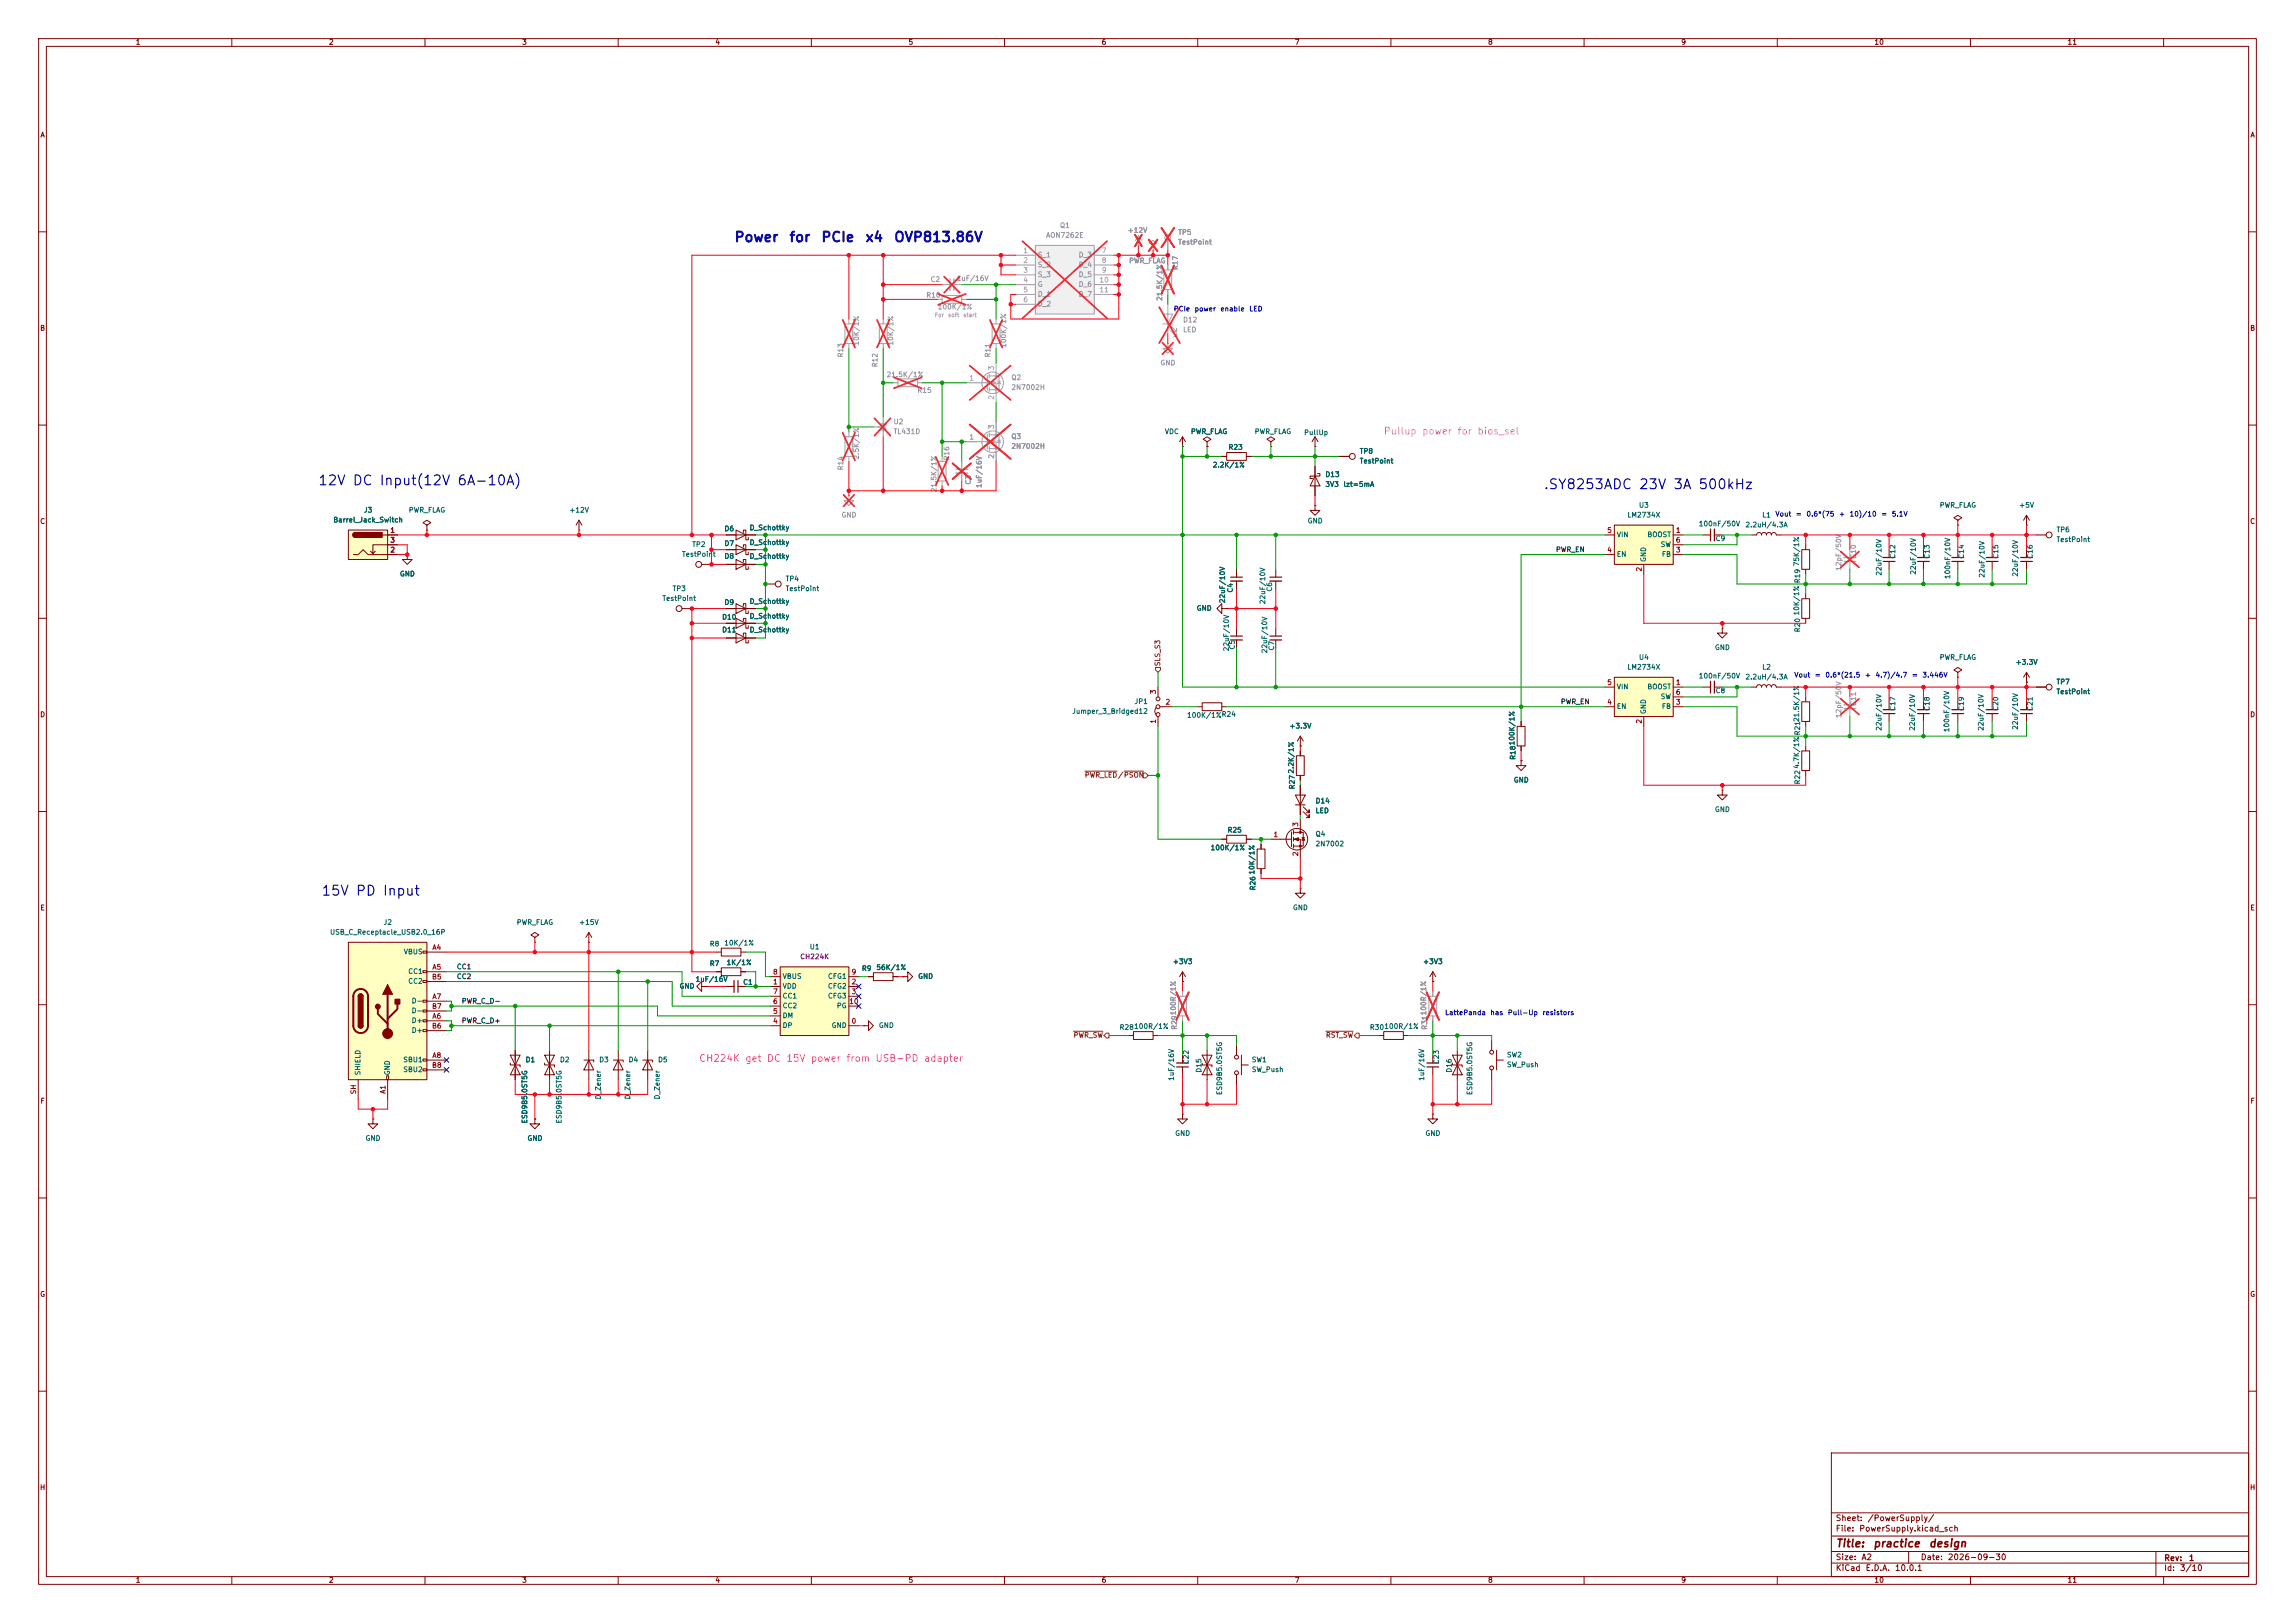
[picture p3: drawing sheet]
<svg xmlns="http://www.w3.org/2000/svg" width="594mm" height="420mm" viewBox="0 0 594 420" stroke-linecap="round" stroke-linejoin="round" font-family="sans-serif">
<defs><g id="words">
<g font-size="2.5" fill="#0000c2">
<text x="189.9" y="63.3">Power</text>
<text x="204.1" y="63.3">for</text>
<text x="212.4" y="63.3">PCIe</text>
<text x="223.8" y="63.3">x4</text>
<text x="231.2" y="63.3">OVP813.86V</text>
<text x="82.2" y="126.2">12V DC Input(12V 6A-10A)</text>
<text x="399.4" y="127.2">.SY8253ADC 23V 3A 500kHz</text>
<text x="83" y="232.4">15V PD Input</text>
</g>
<g font-size="2" fill="#840000">
<text x="475" y="400.9">Title:</text>
<text x="484.7" y="400.9">practice</text>
<text x="499.1" y="400.9">design</text>
</g>
<text font-size="1.8" fill="#e14bff" x="358" y="112.9">Pullup power for bios_sel</text>
<text font-size="1.8" fill="#fa13ff" x="180.8" y="275.2">CH224K get DC 15V power from USB-PD adapter</text>
<g font-size="1.5" fill="#840000">
<text x="475" y="394">Sheet:</text>
<text x="483.2" y="394">/PowerSupply/</text>
<text x="475" y="396.7">File:</text>
<text x="481.1" y="396.7">PowerSupply.kicad_sch</text>
<text x="475" y="406.9">KiCad</text>
<text x="475" y="404.1">Size:</text>
<text x="481.7" y="404.1">A2</text>
<text x="482.7" y="406.9">E.D.A.</text>
<text x="490.3" y="406.9">10.0.1</text>
<text x="497" y="404.1">Date:</text>
<text x="504" y="404.1">2026-09-30</text>
<text x="560" y="404.3">Rev:</text>
<text x="560" y="406.9">Id:</text>
<text x="564.1" y="406.9">3/10</text>
<text x="566.4" y="404.3">1</text>
</g>
<g font-size="1.3" fill="#840000">
<text x="35" y="11.9">1</text>
<text x="85" y="11.9">2</text>
<text x="135" y="11.9">3</text>
<text x="185" y="11.9">4</text>
<text x="235" y="11.9">5</text>
<text x="285" y="11.9">6</text>
<text x="335" y="11.9">7</text>
<text x="385" y="11.9">8</text>
<text x="435" y="11.9">9</text>
<text x="485" y="11.9">10</text>
<text x="535" y="11.9">11</text>
<text x="10.3" y="35.9">A</text>
<text x="582.3" y="35.9">A</text>
<text x="10.3" y="85.9">B</text>
<text x="582.3" y="85.9">B</text>
<text x="10.3" y="135.9">C</text>
<text x="582.3" y="135.9">C</text>
<text x="10.3" y="185.9">D</text>
<text x="582.3" y="185.9">D</text>
<text x="10.3" y="235.9">E</text>
<text x="582.3" y="235.9">E</text>
<text x="10.3" y="285.9">F</text>
<text x="582.3" y="285.9">F</text>
<text x="10.3" y="335.9">G</text>
<text x="582.3" y="335.9">G</text>
<text x="10.2" y="385.9">H</text>
<text x="582.2" y="385.9">H</text>
<text x="35" y="409.9">1</text>
<text x="85" y="409.9">2</text>
<text x="135" y="409.9">3</text>
<text x="185" y="409.9">4</text>
<text x="235" y="409.9">5</text>
<text x="285" y="409.9">6</text>
<text x="335" y="409.9">7</text>
<text x="385" y="409.9">8</text>
<text x="435" y="409.9">9</text>
<text x="485" y="409.9">10</text>
<text x="535" y="409.9">11</text>
</g>
<g font-size="1.3" fill="#989898">
<text x="274.2" y="59.3">Q1</text>
<text x="270.6" y="61.8">AON7262E</text>
<text x="291.7" y="60.6">+12V</text>
<text x="304.8" y="61.1">TP5</text>
<text x="304.8" y="63.6">TestPoint</text>
<text x="268.5" y="66.9">S_1</text>
<text x="268.5" y="69.4">S_2</text>
<text x="268.5" y="72">S_3</text>
<text x="279.1" y="66.9">D_3</text>
<text x="279.1" y="69.4">D_4</text>
<text x="279.1" y="72">D_5</text>
<text x="292.1" y="68.4">PWR_FLAG</text>
<text x="305.2" y="70" transform="rotate(-90 305.2 70)">R17</text>
<text x="239.6" y="77.3">R10</text>
<text x="240.7" y="73.3">C2</text>
<text x="247.5" y="73">1uF/16V</text>
<text x="268.5" y="74.5">G</text>
<text x="268.5" y="77.1">D_1</text>
<text x="279.1" y="74.5">D_6</text>
<text x="279.1" y="77.1">D_7</text>
<text x="242.6" y="80.4">100K/1%</text>
<text x="268.5" y="79.6">D_2</text>
<text x="301.1" y="78" transform="rotate(-90 301.1 78)">21.5K/1%</text>
<text x="306.1" y="83.7">D12</text>
<text x="222.6" y="89.5" transform="rotate(-90 222.6 89.5)">10K/1%</text>
<text x="231.5" y="89.5" transform="rotate(-90 231.5 89.5)">10K/1%</text>
<text x="306.1" y="86.3">LED</text>
<text x="218.5" y="92.6" transform="rotate(-90 218.5 92.6)">R13</text>
<text x="227.4" y="95.2" transform="rotate(-90 227.4 95.2)">R12</text>
<text x="256.6" y="92.6" transform="rotate(-90 256.6 92.6)">R11</text>
<text x="260.7" y="90.1" transform="rotate(-90 260.7 90.1)">100K/1%</text>
<text x="300.2" y="94.8">GND</text>
<text x="229.3" y="97.9">21.5K/1%</text>
<text x="237.3" y="102">R15</text>
<text x="261.6" y="101.2">2N7002H</text>
<text x="261.6" y="98.7">Q2</text>
<text x="231.1" y="110.1">U2</text>
<text x="231.1" y="112.6">TL431D</text>
<text x="261.6" y="113.9">Q3</text>
<text x="222.6" y="119.1" transform="rotate(-90 222.6 119.1)">2.5K/1%</text>
<text x="246" y="119.3" transform="rotate(-90 246 119.3)">R16</text>
<text x="261.6" y="116.4">2N7002H</text>
<text x="218.5" y="121.8" transform="rotate(-90 218.5 121.8)">R14</text>
<text x="251.6" y="125.5" transform="rotate(-90 251.6 125.5)">C3</text>
<text x="242.7" y="127.5" transform="rotate(-90 242.7 127.5)">21.5K/1%</text>
<text x="254.4" y="126.4" transform="rotate(-90 254.4 126.4)">1uF/16V</text>
<text x="217.7" y="134.2">GND</text>
<text x="476.9" y="147.9" transform="rotate(-90 476.9 147.9)">12pF/50V</text>
<text x="480.7" y="144.7" transform="rotate(-90 480.7 144.7)">C10</text>
<text x="476.9" y="186" transform="rotate(-90 476.9 186)">12pF/50V</text>
<text x="480.7" y="182.8" transform="rotate(-90 480.7 182.8)">C11</text>
<text x="304.9" y="266.6" transform="rotate(-90 304.9 266.6)">R29100R/1%</text>
<text x="369.7" y="266.6" transform="rotate(-90 369.7 266.6)">R31100R/1%</text>
</g>
<g font-size="1.3" fill="#aaa">
<text x="264.7" y="65.8">1</text>
<text x="285" y="65.8">7</text>
<text x="264.7" y="68.3">2</text>
<text x="264.7" y="70.9">3</text>
<text x="285" y="68.3">8</text>
<text x="285" y="70.9">9</text>
<text x="264.7" y="73.4">4</text>
<text x="264.7" y="75.9">5</text>
<text x="284.4" y="73.4">10</text>
<text x="284.4" y="75.9">11</text>
<text x="264.7" y="78.5">6</text>
<text x="257.6" y="96" transform="rotate(-90 257.6 96)">3</text>
<text x="250.8" y="98.8">1</text>
<text x="257.6" y="103.6" transform="rotate(-90 257.6 103.6)">2</text>
<text x="257.6" y="111.2" transform="rotate(-90 257.6 111.2)">3</text>
<text x="250.8" y="114">1</text>
<text x="257.6" y="118.8" transform="rotate(-90 257.6 118.8)">2</text>
</g>
<g font-size="1.3" fill="#0000c2">
<text x="303.7" y="80.9">PCIe</text>
<text x="309.1" y="80.9">power</text>
<text x="315.7" y="80.9">enable</text>
<text x="323.2" y="80.9">LED</text>
<text x="459.4" y="134">Vout</text>
<text x="464.7" y="134">=</text>
<text x="467.4" y="134">0.6*(75</text>
<text x="475.8" y="134">+</text>
<text x="478.6" y="134">10)/10</text>
<text x="486.8" y="134">=</text>
<text x="489.5" y="134">5.1V</text>
<text x="464.3" y="175.6">Vout</text>
<text x="469.6" y="175.6">=</text>
<text x="472.3" y="175.6">0.6*(21.5</text>
<text x="482.6" y="175.6">+</text>
<text x="485.3" y="175.6">4.7)/4.7</text>
<text x="494.7" y="175.6">=</text>
<text x="497.4" y="175.6">3.446V</text>
<text x="373.9" y="263">LattePanda</text>
<text x="385.6" y="263">has</text>
<text x="390.1" y="263">Pull-Up</text>
<text x="399.1" y="263">resistors</text>
</g>
<g font-size="1.3" fill="#006464">
<text x="301.4" y="112.6">VDC</text>
<text x="308.1" y="112.6">PWR_FLAG</text>
<text x="324.6" y="112.6">PWR_FLAG</text>
<text x="337.4" y="112.9">PullUp</text>
<text x="317.8" y="116.7">R23</text>
<text x="351.8" y="117.7">TP8</text>
<text x="313.8" y="121.3">2.2K/1%</text>
<text x="342.9" y="123.7">D13</text>
<text x="351.8" y="120.2">TestPoint</text>
<text x="342.9" y="126.3">3V3</text>
<text x="347.6" y="126.3">lzt=5mA</text>
<text x="424.1" y="131.7">U3</text>
<text x="501.9" y="131.7">PWR_FLAG</text>
<text x="522.5" y="131.7">+5V</text>
<text x="86.1" y="135.5">Barrel_Jack_Switch</text>
<text x="94.1" y="132.9">J3</text>
<text x="105.7" y="132.9">PWR_FLAG</text>
<text x="147.2" y="132.9">+12V</text>
<text x="187.4" y="137.8">D6</text>
<text x="193.9" y="137.5">D_Schottky</text>
<text x="338.3" y="135.7">GND</text>
<text x="421.1" y="134.2">LM2734X</text>
<text x="439.6" y="136.5">100nF/50V</text>
<text x="451.6" y="136.8">2.2uH/4.3A</text>
<text x="456" y="134.2">L1</text>
<text x="179" y="141.8">TP2</text>
<text x="187.4" y="141.6">D7</text>
<text x="193.9" y="141.3">D_Schottky</text>
<text x="418.3" y="139.3">VIN</text>
<text x="426.3" y="139.3">BOOST</text>
<text x="429.7" y="141.8">SW</text>
<text x="443.9" y="140.3">C9</text>
<text x="532.1" y="138">TP6</text>
<text x="532.1" y="140.6">TestPoint</text>
<text x="103.4" y="149.5">GND</text>
<text x="176.4" y="144.4">TestPoint</text>
<text x="187.4" y="144.9">D8</text>
<text x="193.9" y="144.9">D_Schottky</text>
<text x="418.3" y="144.4">EN</text>
<text x="426.3" y="145.5" transform="rotate(-90 426.3 145.5)">GND</text>
<text x="430" y="144.4">FB</text>
<text x="465.9" y="146.7" transform="rotate(-90 465.9 146.7)">75K/1%</text>
<text x="487.3" y="149.1" transform="rotate(-90 487.3 149.1)">22uF/10V</text>
<text x="490.8" y="144.7" transform="rotate(-90 490.8 144.7)">C12</text>
<text x="496.2" y="148.9" transform="rotate(-90 496.2 148.9)">22uF/10V</text>
<text x="499.7" y="144.7" transform="rotate(-90 499.7 144.7)">C13</text>
<text x="505.1" y="150" transform="rotate(-90 505.1 150)">100nF/10V</text>
<text x="508.6" y="144.7" transform="rotate(-90 508.6 144.7)">C14</text>
<text x="513.9" y="149.6" transform="rotate(-90 513.9 149.6)">22uF/10V</text>
<text x="517.5" y="144.7" transform="rotate(-90 517.5 144.7)">C15</text>
<text x="522.6" y="149.4" transform="rotate(-90 522.6 149.4)">22uF/10V</text>
<text x="526.4" y="144.7" transform="rotate(-90 526.4 144.7)">C16</text>
<text x="171.3" y="155.8">TestPoint</text>
<text x="173.9" y="153.3">TP3</text>
<text x="203.2" y="150.7">TP4</text>
<text x="203.2" y="153.3">TestPoint</text>
<text x="319.4" y="153.5" transform="rotate(-90 319.4 153.5)">C4</text>
<text x="329.5" y="153.2" transform="rotate(-90 329.5 153.2)">C6</text>
<text x="466.2" y="151" transform="rotate(-90 466.2 151)">R19</text>
<text x="186.8" y="160.6">D10</text>
<text x="187.4" y="156.8">D9</text>
<text x="193.9" y="156.6">D_Schottky</text>
<text x="193.9" y="160.4">D_Schottky</text>
<text x="309.6" y="158.3">GND</text>
<text x="317.3" y="156.2" transform="rotate(-90 317.3 156.2)">22uF/10V</text>
<text x="327.8" y="156.5" transform="rotate(-90 327.8 156.5)">22uF/10V</text>
<text x="465.9" y="159.4" transform="rotate(-90 465.9 159.4)">10K/1%</text>
<text x="186.8" y="163.9">D11</text>
<text x="193.9" y="163.9">D_Schottky</text>
<text x="466.2" y="163.7" transform="rotate(-90 466.2 163.7)">R20</text>
<text x="318.4" y="168.7" transform="rotate(-90 318.4 168.7)">22uF/10V</text>
<text x="319.9" y="168.2" transform="rotate(-90 319.9 168.2)">C5</text>
<text x="328.3" y="169.2" transform="rotate(-90 328.3 169.2)">22uF/10V</text>
<text x="330" y="168.5" transform="rotate(-90 330 168.5)">C7</text>
<text x="421.1" y="173.6">LM2734X</text>
<text x="424.1" y="171">U4</text>
<text x="443.7" y="168.5">GND</text>
<text x="456" y="173.6">L2</text>
<text x="501.9" y="171">PWR_FLAG</text>
<text x="521.6" y="172.3">+3.3V</text>
<text x="418.3" y="178.7">VIN</text>
<text x="426.3" y="178.7">BOOST</text>
<text x="439.6" y="175.9">100nF/50V</text>
<text x="443.9" y="179.7">C8</text>
<text x="451.6" y="176.1">2.2uH/4.3A</text>
<text x="532.1" y="177.4">TP7</text>
<text x="532.1" y="179.9">TestPoint</text>
<text x="277.4" y="185">Jumper_3_Bridged12</text>
<text x="293.5" y="182.5">JP1</text>
<text x="418.3" y="183.7">EN</text>
<text x="426.3" y="184.9" transform="rotate(-90 426.3 184.9)">GND</text>
<text x="429.7" y="181.2">SW</text>
<text x="430" y="183.7">FB</text>
<text x="490.8" y="184.1" transform="rotate(-90 490.8 184.1)">C17</text>
<text x="499.7" y="184.1" transform="rotate(-90 499.7 184.1)">C18</text>
<text x="508.6" y="184.1" transform="rotate(-90 508.6 184.1)">C19</text>
<text x="517.5" y="184.1" transform="rotate(-90 517.5 184.1)">C20</text>
<text x="526.4" y="184.1" transform="rotate(-90 526.4 184.1)">C21</text>
<text x="307.1" y="186">100K/1%R24</text>
<text x="333.6" y="188.8">+3.3V</text>
<text x="466.2" y="190.4" transform="rotate(-90 466.2 190.4)">R2121.5K/1%</text>
<text x="487.3" y="189.3" transform="rotate(-90 487.3 189.3)">22uF/10V</text>
<text x="495.9" y="189.3" transform="rotate(-90 495.9 189.3)">22uF/10V</text>
<text x="504.8" y="189.6" transform="rotate(-90 504.8 189.6)">100nF/10V</text>
<text x="513.7" y="189.3" transform="rotate(-90 513.7 189.3)">22uF/10V</text>
<text x="522.6" y="189" transform="rotate(-90 522.6 189)">22uF/10V</text>
<text x="392.5" y="196.8" transform="rotate(-90 392.5 196.8)">R18100K/1%</text>
<text x="391.7" y="202.8">GND</text>
<text x="466.2" y="203.1" transform="rotate(-90 466.2 203.1)">R224.7K/1%</text>
<text x="335.4" y="204.4" transform="rotate(-90 335.4 204.4)">R272.2K/1%</text>
<text x="340.4" y="208.2">D14</text>
<text x="317.6" y="215.7">R25</text>
<text x="340.4" y="210.7">LED</text>
<text x="443.7" y="210.4">GND</text>
<text x="313.2" y="220.3">100K/1%</text>
<text x="340.4" y="216.8">Q4</text>
<text x="340.4" y="219.3">2N7002</text>
<text x="325.2" y="230.5" transform="rotate(-90 325.2 230.5)">R2610K/1%</text>
<text x="99.1" y="239.6">J2</text>
<text x="133.6" y="239.6">PWR_FLAG</text>
<text x="149.8" y="239.6">+15V</text>
<text x="334.5" y="235.8">GND</text>
<text x="85.3" y="242.2">USB_C_Receptacle_USB2.0_16P</text>
<text x="183.6" y="245.2">R8</text>
<text x="187.3" y="245">10K/1%</text>
<text x="209.4" y="246">U1</text>
<text x="104.4" y="247.2">VBUS</text>
<text x="183.6" y="250.3">R7</text>
<text x="187.9" y="250">1K/1%</text>
<text x="222.9" y="251.6">R9</text>
<text x="226.7" y="251.3">56K/1%</text>
<text x="303.4" y="249.8">+3V3</text>
<text x="368.2" y="249.8">+3V3</text>
<text x="105.5" y="252.3">CC1</text>
<text x="105.5" y="254.9">CC2</text>
<text x="175.7" y="256.1">GND</text>
<text x="179.9" y="254.4">1uF/16V</text>
<text x="192.2" y="255.1">C1</text>
<text x="202.4" y="256.1">VDD</text>
<text x="202.4" y="253.6">VBUS</text>
<text x="214.2" y="256.1">CFG2</text>
<text x="214.2" y="253.6">CFG1</text>
<text x="237.5" y="253.6">GND</text>
<text x="106.4" y="259.9">D-</text>
<text x="106.4" y="262.5">D-</text>
<text x="202.4" y="263.8">DM</text>
<text x="202.4" y="261.2">CC2</text>
<text x="202.4" y="258.7">CC1</text>
<text x="214.2" y="258.7">CFG3</text>
<text x="216.5" y="261.2">PG</text>
<text x="106.4" y="265">D+</text>
<text x="106.4" y="267.6">D+</text>
<text x="202.4" y="266.3">DP</text>
<text x="215.1" y="266.3">GND</text>
<text x="227.3" y="266.3">GND</text>
<text x="289.6" y="266.8">R28100R/1%</text>
<text x="354.4" y="266.8">R30100R/1%</text>
<text x="104.3" y="275.2">SBU1</text>
<text x="135.9" y="275.2">D1</text>
<text x="144.8" y="275.2">D2</text>
<text x="154.9" y="275.2">D3</text>
<text x="162.6" y="275.2">D4</text>
<text x="170.2" y="275.2">D5</text>
<text x="307.9" y="275.5" transform="rotate(-90 307.9 275.5)">C22</text>
<text x="323.9" y="275.2">SW1</text>
<text x="372.7" y="275.5" transform="rotate(-90 372.7 275.5)">C23</text>
<text x="389.9" y="273.9">SW2</text>
<text x="93.6" y="278.4" transform="rotate(-90 93.6 278.4)">SHIELD</text>
<text x="101.2" y="278.4" transform="rotate(-90 101.2 278.4)">GND</text>
<text x="104.3" y="277.7">SBU2</text>
<text x="304.1" y="279.8" transform="rotate(-90 304.1 279.8)">1uF/16V</text>
<text x="311.3" y="277.7" transform="rotate(-90 311.3 277.7)">D15</text>
<text x="323.9" y="277.7">SW_Push</text>
<text x="368.9" y="279.8" transform="rotate(-90 368.9 279.8)">1uF/16V</text>
<text x="376" y="277.7" transform="rotate(-90 376 277.7)">D16</text>
<text x="389.9" y="276.5">SW_Push</text>
<text x="155.8" y="284.6" transform="rotate(-90 155.8 284.6)">D_Zener</text>
<text x="163.4" y="284.6" transform="rotate(-90 163.4 284.6)">D_Zener</text>
<text x="171" y="284.6" transform="rotate(-90 171 284.6)">D_Zener</text>
<text x="316.6" y="283.5" transform="rotate(-90 316.6 283.5)">ESD9B5.0ST5G</text>
<text x="381.4" y="283.5" transform="rotate(-90 381.4 283.5)">ESD9B5.0ST5G</text>
<text x="136.8" y="290.9" transform="rotate(-90 136.8 290.9)">ESD9B5.0ST5G</text>
<text x="145.6" y="290.9" transform="rotate(-90 145.6 290.9)">ESD9B5.0ST5G</text>
<text x="94.5" y="295.5">GND</text>
<text x="136.4" y="295.5">GND</text>
<text x="304" y="294.2">GND</text>
<text x="368.8" y="294.2">GND</text>
</g>
<g font-size="1.3" fill="#a90000">
<text x="100.9" y="138.2">1</text>
<text x="100.9" y="143.3">2</text>
<text x="100.9" y="140.7">3</text>
<text x="415.9" y="143.3">4</text>
<text x="415.9" y="138.2">5</text>
<text x="433.6" y="138.2">1</text>
<text x="433.6" y="143.3">3</text>
<text x="433.6" y="140.7">6</text>
<text x="425.2" y="148" transform="rotate(-90 425.2 148)">2</text>
<text x="299.5" y="179.8" transform="rotate(-90 299.5 179.8)">3</text>
<text x="415.9" y="177.5">5</text>
<text x="433.6" y="177.5">1</text>
<text x="301.6" y="182.6">2</text>
<text x="415.9" y="182.6">4</text>
<text x="433.6" y="182.6">3</text>
<text x="433.6" y="180.1">6</text>
<text x="299.5" y="187.4" transform="rotate(-90 299.5 187.4)">1</text>
<text x="425.2" y="187.4" transform="rotate(-90 425.2 187.4)">2</text>
<text x="336.3" y="214.1" transform="rotate(-90 336.3 214.1)">3</text>
<text x="329.5" y="216.9">1</text>
<text x="336.3" y="221.7" transform="rotate(-90 336.3 221.7)">2</text>
<text x="111.8" y="246.1">A4</text>
<text x="111.8" y="251.2">A5</text>
<text x="111.7" y="253.7">B5</text>
<text x="200" y="255">1</text>
<text x="200" y="257.6">7</text>
<text x="200" y="252.5">8</text>
<text x="220.3" y="255">2</text>
<text x="220.3" y="257.6">3</text>
<text x="220.3" y="252.5">9</text>
<text x="111.7" y="261.4">B7</text>
<text x="111.8" y="263.9">A6</text>
<text x="111.8" y="258.8">A7</text>
<text x="200" y="262.6">5</text>
<text x="200" y="260.1">6</text>
<text x="219.7" y="260.1">10</text>
<text x="111.7" y="266.4">B6</text>
<text x="200" y="265.2">4</text>
<text x="220.3" y="265.2">0</text>
<text x="111.8" y="274.1">A8</text>
<text x="111.7" y="276.6">B8</text>
<text x="92.5" y="283.3" transform="rotate(-90 92.5 283.3)">SH</text>
<text x="100.1" y="283.2" transform="rotate(-90 100.1 283.2)">A1</text>
</g>
<g font-size="1.3" fill="#0f0f0f">
<text x="402.6" y="143.2">PWR_EN</text>
<text x="403.9" y="182.5">PWR_EN</text>
<text x="118.1" y="251.1">CC1</text>
<text x="118.1" y="253.7">CC2</text>
<text x="119.4" y="260">PWR_C_D-</text>
<text x="119.4" y="265.1">PWR_C_D+</text>
</g>
<g font-size="1.3" fill="#725600">
<text x="300.6" y="172.5" transform="rotate(-90 300.6 172.5)">SLS_S3</text>
<text x="280.6" y="201.5">PWR_LED/PSON</text>
<text x="277.7" y="268.8">PWR_SW</text>
<text x="343.1" y="268.8">RST_SW</text>
</g>
<text font-size="1.3" fill="#840084" x="207" y="248.5">CH224K</text>
<g font-size="1" fill="#c05fff">
<text x="241.8" y="82.3">For</text>
<text x="245.3" y="82.3">soft</text>
<text x="249.2" y="82.3">start</text>
</g>
</g></defs>
<g fill="none" stroke="#840000" stroke-width=".26">
<path d="M10 10h574v400h-574zM12 12h570v396h-570zM60 10v2M110 10v2M160 10v2M210 10v2M260 10v2M310 10v2M360 10v2M410 10v2M460 10v2M510 10v2"/>
<path d="M560 10v2M10 60h2M582 60h2M10 110h2M306.1 115.6h.1M306.1 113l-.8 1.3M306.1 113l.7 1.3M306.1 113v2.6M312.4 114.3l1-.6-1-.7-1 .7 1 .6v1.3M312.4 115.6h.1M582 110h2M188 138.4h7.6"/>
<path d="M190.5 137.2l2.5 1.2-2.5 1.3zM192.4 137.8v-.6h.6v2.5h.7v-.6M440.7 138.4h2M443.7 138.4h2.1M453.4 138.4h1.3l.1-.4 .5-.2 .4 .2 .2 .4 .2-.4 .5-.2 .4 .2 .2 .4 .2-.4 .4-.2 .5 .2 .2 .4 .2-.4 .4-.2 .5 .2 .1 .4h1.3M506.7 134.6l1-.6-1-.6-1 .6 1 .6v1.3M506.7 135.9h.1M524.5 135.9h.1M524.5 133.4v2.5M524.5 133.4l-.8 1.2M524.5 133.4l.8 1.2M188 142.2h7.6"/>
<path d="M188 146.1h7.6M190.5 141l2.5 1.2-2.5 1.3zM190.5 144.8l2.5 1.3-2.5 1.2zM192.4 141.6v-.6h.6v2.5h.7v-.6M192.4 145.4v-.6h.6v2.5h.7v-.6M198.1 151.1h2.6M320 147.3v2.1M320 150.4v2M466.3 142.2h2.1v5.1h-2.1zM466.3 154.9h2.1v5.1h-2.1zM467.4 141v1.2M467.4 147.3v1.3"/>
<path d="M467.4 153.7v1.2M488.9 142.2v2.1M488.9 145.3v2M497.8 142.2v2.1M497.8 145.3v2M506.7 142.2v2.1M506.7 145.3v2M515.6 142.2v2.1M515.6 145.3v2M524.5 142.2v2.1M524.5 145.3v2M10 160h2"/>
<path d="M188 165.1h7.6M190.5 163.8l2.5 1.3-2.5 1.3zM192.4 164.5v-.7h.6v2.6h.7v-.7M299.7 177.8v2.5M320 162.6v2M320 165.6v2M440.7 177.8h2M443.7 177.8h2.1M445.8 162.6v1.2h1.2l-1.2 1.3-1.3-1.3h1.3M445.8 162.6h.1M453.4 177.8h1.3l.1-.4 .5-.2 .4 .2 .2 .4 .2-.4 .5-.2 .4 .2 .2 .4 .2-.4 .4-.2 .5 .2 .2 .4 .2-.4 .4-.2 .5 .2 .1 .4h1.3M467.4 160v1.3"/>
<path d="M506.7 174l1-.6-1-.7-1 .7 1 .6v1.3M506.7 175.3h.1M582 160h2M299.2 183.1a1.44 1.44 0 0 0 0 1.8M299.7 185.4v2.6M300.2 182.9h3.3M309.9 182.9h1.2M311.1 181.9h5.1v2h-5.1zM316.2 182.9h1.3M466.3 194.3h2.1v5.1h-2.1zM466.3 181.6h2.1v5.1h-2.1zM467.4 180.3v1.3"/>
<path d="M467.4 186.7v1.3M467.4 193v1.3M467.4 199.4v1.3M488.9 181.6v2M488.9 184.7v2M497.8 181.6v2M497.8 184.7v2M524.5 181.6v2M524.5 184.7v2M10 210h2M582 210h2M10 260h2"/>
<path d="M141 275.1v.5h2.5v.5M141 273.1h2.5l-1.3 2.5zM142.2 275.6l1.3 2.5h-2.5zM142.2 271.8v7.6M582 260h2M138.4 289.6v1.2h1.3l-1.3 1.3-1.2-1.3h1.2M138.4 289.6h.1M10 310h2M582 310h2M10 360h2M474 376h108v32h-108zM582 360h2"/>
<path d="M474 397.5h108M474 391.5h108M60 408v2M110 408v2M160 408v2M210 408v2M260 408v2M310 408v2M360 408v2M410 408v2M460 408v2M474 404.5h108"/>
<path d="M474 401.5h108M494 401.5v3M510 408v2M558 401.5v6.5M560 408v2"/>
<circle cx="201.4" cy="151.1" r=".76"/>
<circle cx="299.7" cy="180.8" r=".51"/>
<circle cx="299.7" cy="182.9" r=".51"/>
<circle cx="299.7" cy="184.9" r=".51"/>
</g>
<g fill="none" stroke="#a1a1a1" stroke-width=".26">
<path d="M294.6 63.5h.1M294.6 61l-.7 1.2M294.6 61l.8 1.2M294.6 61v2.5M298.4 63.5l1.1-.6-1.1-.7-1 .7 1 .6v1.3M298.4 64.8h.1M301.2 69.9h2.1v5h-2.1zM302.3 62.2v2.6M302.3 68.6v1.3M302.3 74.9v1.3M302.3 78.7v7.7M218.7 83.8h2v5.1h-2z"/>
<path d="M219.7 82.6v1.2M219.7 88.9v1.3M227.6 83.8h2v5.1h-2zM228.6 82.6v1.2M228.6 88.9v1.3M231.1 99.1h1.3M232.4 98h5.1v2.1h-5.1zM237.5 99.1h1.3M256.8 83.8h2v5.1h-2zM257.8 82.6v1.2M257.8 88.9v1.3M301 81.3h2.5l-1.2 2.5z"/>
<path d="M301 83.8h2.5M303 85.6l1.5 1.5v-.7v.7h-.7M303 84.3l1.5 1.6v-.8v.8h-.7M218.7 113h2v5.1h-2zM219.7 111.8v1.2M219.7 118.1v1.3M226.1 110.5h2.5M227.8 109.7h1.6v.5M228.6 109.2v2.6M228.6 108v5M242.8 119.4h2.1v5.1h-2.1zM243.8 118.1v1.3"/>
<path d="M219.7 128.3v1.2h1.3l-1.3 1.3-1.3-1.3h1.3M219.7 128.3h.1M243.8 124.5v1.2M478.8 142.2v2.1M478.8 145.3v2M478.8 180.3v2.1M478.8 183.4v2"/>
<circle cx="302.3" cy="61.5" r=".76"/>
</g>
<g fill="none" stroke="#e12e31" stroke-width=".46">
<path d="M300.6 59l3.3 5M303.9 59l-3.3 5M293.8 60.7l1.7 3M295.5 60.7l-1.7 3M297.3 62l2.3 3M299.6 62l-2.3 3M300 79.5l5.4 9.3M300.7 68.8l3.2 7.2M303.9 68.8l-3.2 7.2M305.4 79.5l-5.4 9.3M218.1 82.8l3.2 7.1M221.3 82.8l-3.2 7.1"/>
<path d="M227 82.8l3.2 7.1M230.2 82.8l-3.2 7.1M231.4 97.6l7.1 2.9M238.5 97.6l-7.1 2.9M256.2 82.8l3.2 7.1M259.4 82.8l-3.2 7.1M218.1 112l3.2 7.2M221.3 112l-3.2 7.2M226.3 108.2l4.2 4.6M230.5 108.2l-4.2 4.6M242.2 118.3l3.2 7.2M245.4 118.3l-3.2 7.2"/>
<path d="M218.3 128l2.8 3M221.1 128l-2.8 3M476.4 142.8l4.8 4M481.2 142.8l-4.8 4M476.4 180.9l4.8 4M481.2 180.9l-4.8 4"/>
</g>
<path d="M442.7 136.9v3.1M318.5 149.4h3.1M487.4 145.3h3.1M496.3 145.3h3.1M505.2 145.3h3.1M514.1 145.3h3M523 145.3h3M318.5 164.6h3.1M442.7 176.3v3M487.4 184.7h3.1M496.3 184.7h3.1M523 184.7h3" fill="none" stroke="#840000" stroke-width=".3"/>
<path d="M443.7 136.9v3.1M318.5 150.4h3.1M487.4 144.3h3.1M496.3 144.3h3.1M505.2 144.3h3.1M514.1 144.3h3M523 144.3h3M318.5 165.6h3.1M443.7 176.3v3M487.4 183.6h3.1M496.3 183.6h3.1M523 183.6h3" fill="none" stroke="#840000" stroke-width=".33"/>
<path d="M477.3 145.3h3M477.3 183.4h3" fill="none" stroke="#a1a1a1" stroke-width=".3"/>
<path d="M477.3 144.3h3M477.3 182.4h3" fill="none" stroke="#a1a1a1" stroke-width=".33"/>
<path d="M228.6 109.7l.8 1.6h-1.6z" fill="#a1a1a1" stroke="#a1a1a1" stroke-width=".26"/>
<path d="M268 63.5h15.2v17.8h-15.2z" fill="#f0f0f0"/>
<g fill="none" stroke="#a1a1a1" stroke-width=".26">
<path d="M262.9 66h5.1M262.9 68.6h5.1M262.9 71.1h5.1M262.9 73.7h5.1M262.9 76.2h5.1M262.9 78.7h5.1M268 63.5h15.2v17.8h-15.2zM283.2 66h5.1M283.2 68.6h5.1M283.2 71.1h5.1M283.2 73.7h5.1M283.2 76.2h5.1"/>
<path d="M248.9 119.4v2M248.9 122.4v2.1"/>
</g>
<path d="M264.6 62.4l21.9 20M286.5 62.4l-21.9 20M246.6 119.9l4.7 4M251.3 119.9l-4.7 4" fill="none" stroke="#e12e31" stroke-width=".46"/>
<g fill="none" stroke="#840000" stroke-width=".26">
<path d="M527 138.4h2.6M188 157.5h7.6M190.5 156.2l2.5 1.3-2.5 1.3zM192.4 156.8v-.6h.6v2.6h.7v-.7M316.2 157.5v-1.3l-1.2 1.3 1.2 1.3v-1.3h1.3M317.5 157.5h.1M188 161.3h7.6M190.5 160l2.5 1.3-2.5 1.3zM192.4 160.7v-.7h.6v2.6h.7v-.7M527 177.8h2.6M515.6 181.6v2M515.6 184.7v2"/>
<path d="M445.8 204.5v1.2h1.2l-1.2 1.3-1.3-1.3h1.3M445.8 204.5h.1"/>
<circle cx="530.4" cy="138.4" r=".76"/>
<circle cx="530.4" cy="177.8" r=".76"/>
</g>
<path d="M247.4 121.4h3" fill="none" stroke="#a1a1a1" stroke-width=".3"/>
<path d="M247.4 122.4h3" fill="none" stroke="#a1a1a1" stroke-width=".33"/>
<path d="M514.1 184.7h3" fill="none" stroke="#840000" stroke-width=".3"/>
<path d="M514.1 183.6h3" fill="none" stroke="#840000" stroke-width=".33"/>
<path d="M417.8 135.9h15.3v10.2h-15.3z" fill="#ffffc2"/>
<g fill="none" stroke="#840000" stroke-width=".26">
<path d="M316.2 118.1h1.3M317.5 117.1h5.1v2h-5.1zM322.6 118.1h1.2M415.3 138.4h2.5M417.8 135.9h15.3v10.2h-15.3zM433.1 138.4h2.5M415.3 143.5h2.5M425.4 146.1v2.5M433.1 143.5h2.5M433.1 141h2.5M524.5 176.5h.1M524.5 174l-.8 1.3"/>
<path d="M524.5 174l.8 1.3M524.5 174v2.5M506.7 181.6v2M506.7 184.7v2"/>
</g>
<g fill="none" stroke="#a1a1a1" stroke-width=".26">
<path d="M242.6 77.5h1.2M243.8 76.5h5.1v2h-5.1zM243.8 73.7h2.1M246.9 73.7h2M248.9 77.5h1.3M250.2 99.1h5.3M255.5 97.2v3.8M256 97.3h2.6v3.5h-2.6M256 99.1h1.8v5M256 96.8v1M256 98.6v1M257.8 94v3.3"/>
<path d="M258.2 98.7h.8M258.6 98.7l.4 .6h-.8zM302.3 88.9v1.3h1.2l-1.2 1.2-1.3-1.2h1.3M302.3 88.9h.1M250.2 114.3h5.3M255.5 112.4v3.8M256 112.5h2.6v3.6h-2.6M256 114.3h1.8v5.1M256 100.3v1M256 112v1M256 113.8v1M256 115.6v1"/>
<path d="M257.8 109.2v3.3M258.2 113.9h.8M258.6 113.9l.4 .7h-.8z"/>
<circle cx="256.9" cy="99.1" r="2.79"/>
<circle cx="256.9" cy="114.3" r="2.79"/>
</g>
<g fill="#a1a1a1" stroke="#a1a1a1" stroke-width=".26">
<path d="M256.3 99.1l1-.4v.7z"/>
<path d="M256.3 114.3l1-.4v.8z"/>
<circle cx="257.8" cy="97.3" r=".25"/>
<circle cx="257.8" cy="100.8" r=".25"/>
<circle cx="257.8" cy="112.5" r=".25"/>
<circle cx="257.8" cy="116.1" r=".25"/>
</g>
<path d="M242.8 76.1l7.2 2.8M244.4 71.6l4 4.2M248.4 71.6l-4 4.2M250 76.1l-7.2 2.8M251 94.6l10.6 8.9M261.6 94.6l-10.6 8.9M300.9 88.7l2.7 3M303.6 88.7l-2.7 3M251 109.9l10.6 8.8M261.6 109.9l-10.6 8.8" fill="none" stroke="#e12e31" stroke-width=".46"/>
<path d="M505.2 184.7h3.1" fill="none" stroke="#840000" stroke-width=".3"/>
<path d="M505.2 183.6h3.1" fill="none" stroke="#840000" stroke-width=".33"/>
<path d="M246.9 72.1v3.1" fill="none" stroke="#a1a1a1" stroke-width=".3"/>
<path d="M245.9 72.1v3.1" fill="none" stroke="#a1a1a1" stroke-width=".33"/>
<path d="M417.8 175.3h15.3v10.1h-15.3z" fill="#ffffc2"/>
<g fill="none" stroke="#840000" stroke-width=".26">
<path d="M328.9 114.3l1-.6-1-.7-1 .7 1 .6v1.3M328.9 115.6h.1M340.4 115.6h.1M340.4 113v2.6M340.4 113l-.8 1.3M340.4 113l.7 1.3M346.7 118.1h2.5M340.4 123.2l1.2 2.5h-2.5zM340.4 130.8v1.3h1.2l-1.2 1.3-1.3-1.3h1.3M340.4 130.8h.1M340.4 120.7v7.6M341 122.6h.6v.6h-2.5v.6h.6"/>
<path d="M330.2 147.3v2.1M330.2 150.4v2M330.2 162.6v2M330.2 165.6v2M415.3 177.8h2.5M417.8 175.3h15.3v10.1h-15.3zM433.1 177.8h2.5M335.5 195.6h2.1v5.1h-2.1zM336.5 193h.1M336.5 190.5l-.7 1.3M336.5 190.5l.8 1.3M336.5 190.5v2.5"/>
<path d="M336.5 194.3v1.3M392.7 188h2v5h-2zM393.7 196.9v1.2h1.3l-1.3 1.3-1.3-1.3h1.3M393.7 196.9h.1M393.7 186.7v1.3M393.7 193v1.3M415.3 182.9h2.5M425.4 185.4v2.6M433.1 182.9h2.5M433.1 180.3h2.5M316.2 217.2h1.3M317.5 216.2h5.1v2h-5.1z"/>
<path d="M322.6 217.2h1.2M325.4 219.7h2v5.1h-2zM326.4 218.4v1.3M328.9 217.2h5.4M334.3 215.3v3.8M334.8 215.4h2.5v3.5h-2.5M334.8 217.2h1.7v5.1M334.8 214.9v1M334.8 216.7v1M334.8 218.4v1.1M335.3 205.7h2.5l-1.3 2.6zM335.3 208.3h2.5"/>
<path d="M336.5 200.7v1.2M336.5 203.2v7.6M336.5 212.1v3.3M336.9 216.8h.8M337.3 210.1l1.5 1.5v-.8v.8h-.7M337.3 208.8l1.5 1.5v-.7v.7h-.7M337.3 216.8l.4 .6h-.8zM326.4 224.8v1.3M336.5 229.9v1.2h1.3l-1.3 1.3-1.2-1.3h1.2M336.5 229.9h.1M185.4 251.5h1.3M186.7 250.4h5.1v2.1h-5.1z"/>
<path d="M191.8 251.5h1.2M224.8 252.7h1.3M226.1 251.7h5v2h-5zM231.1 252.7h1.3M233.7 252.7h1.2v-1.2l1.3 1.2-1.3 1.3v-1.3M233.7 252.7h.1M306.1 254h.1M306.1 251.5l-.8 1.2M306.1 251.5l.7 1.2M306.1 251.5v2.5M370.8 254h.1M370.8 251.5l-.7 1.2"/>
<path d="M370.8 251.5l.8 1.2M370.8 251.5v2.5M132.1 275.1v.5h2.5v.5M132.1 273.1h2.5l-1.3 2.5zM133.3 275.6l1.3 2.5h-2.5zM133.3 271.8v7.6M223.5 265.4h1.3v-1.2l1.3 1.2-1.3 1.3v-1.3M223.5 265.4h.1M292.1 268h1.3M293.4 267h5v2h-5zM298.4 268h1.3M306.1 273.1v2"/>
<path d="M306.1 276.1v2M311.1 273.1h2.6l-1.3 2.5zM311.1 275.1v.5h2.6v.5M312.4 275.6l1.3 2.5h-2.6zM312.4 271.8v7.6M320 270.5v2.6M320 278.1v2.6M321.3 275.6h1.8M321.3 273.1v5M356.9 268h1.2M358.1 267h5.1v2h-5.1zM363.2 268h1.3"/>
<path d="M370.8 273.1v2M370.8 276.1v2M375.9 273.1h2.6l-1.3 2.5zM375.9 275.1v.5h2.6v.5M377.2 275.6l1.3 2.5h-2.6zM377.2 271.8v7.6M386.1 269.2v2.6M386.1 276.9v2.5M387.3 274.3h1.8M387.3 271.8v5.1M306.1 288.3v1.3h1.2l-1.2 1.2-1.3-1.2h1.3M306.1 288.3h.1"/>
<path d="M370.8 288.3v1.3h1.3l-1.3 1.2-1.2-1.2h1.2M370.8 288.3h.1"/>
<circle cx="350" cy="118.1" r=".76"/>
<circle cx="335.7" cy="217.2" r="2.79"/>
<circle cx="320" cy="277.6" r=".51"/>
<circle cx="320" cy="273.6" r=".51"/>
<circle cx="386.1" cy="272.3" r=".51"/>
<circle cx="386.1" cy="276.4" r=".51"/>
</g>
<path d="M305.1 257.8h2v5.1h-2zM306.1 256.5v1.3M369.8 257.8h2.1v5.1h-2.1zM370.8 256.5v1.3M306.1 262.9v1.3M370.8 262.9v1.3" fill="none" stroke="#a1a1a1" stroke-width=".26"/>
<path d="M304.5 256.8l3.2 7.1M307.7 256.8l-3.2 7.1M369.2 256.8l3.2 7.1M372.4 256.8l-3.2 7.1" fill="none" stroke="#e12e31" stroke-width=".46"/>
<path d="M328.7 149.4h3M328.7 164.6h3M304.5 276.1h3.1M369.3 276.1h3.1" fill="none" stroke="#840000" stroke-width=".3"/>
<path d="M328.7 150.4h3M328.7 165.6h3M304.5 275.1h3.1M369.3 275.1h3.1" fill="none" stroke="#840000" stroke-width=".33"/>
<g fill="#840000" stroke="#840000" stroke-width=".26">
<path d="M335 217.2l1-.4v.8z"/>
<circle cx="336.5" cy="215.4" r=".25"/>
<circle cx="336.5" cy="218.9" r=".25"/>
</g>
<path d="M201.9 250.2h17.8v17.8h-17.8z" fill="#ffffc2"/>
<g fill="none" stroke="#840000" stroke-width=".26">
<path d="M110.5 135.9l1-.6-1-.7-1 .7 1 .6v1.3M110.5 137.2h.1M149.9 137.2h.1M149.9 134.6l-.8 1.3M149.9 134.6l.7 1.3M149.9 134.6v2.6M176.5 157.5h2.6M181.6 146.1h2.5M181.6 255.3v-1.3l-1.3 1.3 1.3 1.2v-1.2h1.3M182.9 255.3h.1M188 255.3h2M191 255.3h2"/>
<path d="M199.4 255.3h2.5M199.4 257.8h2.5M199.4 252.7h2.5M201.9 250.2h17.8v17.8h-17.8zM219.7 255.3h2.5M219.7 257.8h2.5M219.7 252.7h2.5M151.1 274.3h2.6v.5M152.4 274.3l1.3 2.6h-2.6zM152.4 271.8v7.6M158.7 274.3h2.6v.5M160 274.3l1.3 2.6h-2.6z"/>
<path d="M160 271.8v7.6M166.4 274.3h2.5v.5M167.6 274.3l1.3 2.6h-2.5zM167.6 271.8v7.6M199.4 265.4h2.5M199.4 262.9h2.5M199.4 260.4h2.5M219.7 265.4h2.5M219.7 260.4h2.5"/>
<circle cx="175.8" cy="157.5" r=".76"/>
<circle cx="180.8" cy="146" r=".76"/>
</g>
<path d="M191 253.7v3.1" fill="none" stroke="#840000" stroke-width=".3"/>
<path d="M190 253.7v3.1" fill="none" stroke="#840000" stroke-width=".33"/>
<path d="M90.2 137.2h10.1v7.6h-10.1z" fill="#ffffc2"/>
<path d="M90.2 137.2h10.1v7.6h-10.1zM91.9 137.8l-.4 .2-.2 .4 .2 .5 .4 .2M99.1 138.4h3.8M91.4 143.5h1.3l1.3-1.3 1.2 1.3h7.7M97.2 142.6l-.7 .7M102.9 141h-6.4v2.3l-.6-.7M105.4 143.5v1.3h1.3l-1.3 1.3-1.3-1.3h1.3M105.4 143.5h.1" fill="none" stroke="#840000" stroke-width=".26"/>
<g fill="#840000" stroke="#840000" stroke-width=".26">
<path d="M91.5 138l.4-.2v1.3l-.5-.5z"/>
<path d="M91.9 137.8h7v1.3h-7z"/>
</g>
<path d="M90.2 243.8h20.3v35.6h-20.3z" fill="#ffffc2"/>
<g fill="none" stroke="#840000" stroke-width=".26">
<path d="M312.4 115.6h.1M316.2 118.1h1.3M322.6 118.1h1.2M346.7 118.1h2.5M100.3 138.4h2.6M188 138.4h2.5M193 138.4h2.6M340.4 120.7v2.5M340.4 125.7v2.6M100.3 143.5h2.6M100.3 141h2.6M105.4 143.5h.1"/>
<path d="M188 142.2h2.5M188 146.1h2.5M188 157.5h2.5M193 142.2h2.6M193 146.1h2.6M193 157.5h2.6M317.5 157.5h.1M320 147.3v2.1M320 150.4v2M188 165.1h2.5M188 161.3h2.5M193 165.1h2.6"/>
<path d="M193 161.3h2.6M524.5 176.5h.1M527 177.8h2.6M336.5 193h.1M336.5 194.3v1.3M393.7 196.9h.1M393.7 186.7v1.3M393.7 193v1.3M316.2 217.2h1.3M322.6 217.2h1.2M326.4 218.4v1.3M336.5 200.7v1.2"/>
<path d="M336.5 203.2v2.5M336.5 208.3v2.5M326.4 224.8v1.3M90.2 243.8h20.3v35.6h-20.3zM92.7 257.8l.2-.4 .4-.2 .5 .2 .2 .4M109.5 246.1h1v.5h-1zM109.5 251.2h1v.5h-1zM109.5 253.7h1v.6h-1zM109.5 258.8h1v.5h-1zM110.5 246.4h5.1M110.5 251.5h5.1M110.5 259.1h5.1"/>
<path d="M110.5 254h5.1M138.4 242.6l1-.7-1-.6-1 .6 1 .7v1.2M138.4 243.8h.1M152.4 243.8h.1M152.4 241.3l-.8 1.3M152.4 241.3l.8 1.3M152.4 241.3v2.5M182.9 255.3h.1M185.4 246.4h1.3M185.4 251.5h1.3M186.7 245.4h5.1v2h-5.1zM188 255.3h2"/>
<path d="M191 255.3h2M191.8 246.4h1.2M191.8 251.5h1.2M224.8 252.7h1.3M231.1 252.7h1.3M233.7 252.7h.1M306.1 254h.1M370.8 254h.1M92.7 265.4l.2 .5 .4 .2 .5-.2 .2-.5M92.7 279.4v5.1M100.1 278.4h.5v1h-.5zM100.3 279.4v5.1"/>
<path d="M109.5 261.4h1v.5h-1zM109.5 263.9h1v.5h-1zM109.5 266.4h1v.6h-1zM109.5 274.1h1v.5h-1zM109.5 276.6h1v.5h-1zM110.5 264.2h5.1M110.5 274.3h5.1M110.5 266.7h5.1M110.5 261.6h5.1M110.5 276.9h5.1M133.3 271.8v2.5M133.3 276.9v2.5"/>
<path d="M96.5 289.6v1.2h1.3l-1.3 1.3-1.3-1.3h1.3M96.5 289.6h.1M138.4 289.6h.1"/>
</g>
<path d="M92 256.5a1.9 1.9 0 0 1 2.1-.4 1.9 1.9 0 0 1 1.1 1.7v7.6a1.91 1.91 0 0 1-1.9 1.9 1.91 1.91 0 0 1-1.9-1.9v-7.7zM100.3 257.3v10.2M102.9 259.8v1.3l-2.6 2.6M97.8 261.1v1.3l2.5 2.5" fill="none" stroke="#840000" stroke-width=".51"/>
<g fill="#840000" stroke="#840000" stroke-width=".26">
<path d="M92.7 257.8h1.3v7.6h-1.3z"/>
<path d="M92.9 257.4l.7-.2 .4 .6h-1.3z"/>
<path d="M92.7 265.4h1.3l-.2 .5-.5 .2-.4-.2z"/>
<path d="M100.3 254.8l1.3 2.5h-2.5z"/>
<path d="M102.2 258.6h1.3v1.2h-1.3z"/>
<circle cx="97.8" cy="260.5" r=".63"/>
<circle cx="100.3" cy="267.5" r="1.27"/>
</g>
<path d="M299.1 172.7h1.3v.7l-.7 .6-.6-.6zM280.8 199.6h8.3M290.9 199.6h5.1M295.9 200h.6l.7 .7-.7 .6h-.6zM277.9 266.9h7.5M286.4 267.3h.6v1.3h-.6l-.7-.6zM343.2 266.9h7M350.5 268l.7-.7h.6v1.3h-.6z" fill="none" stroke="#725600" stroke-width=".26"/>
<g fill="none" stroke="#ff030b" stroke-width=".26">
<path d="M219.7 66v16.6M228.6 73.7h15.2M228.6 66v16.6M228.6 77.5h14M259.1 68.6h3.8M259.1 66v5.1h3.8M261.6 78.7h1.3M262.9 66h-83.8v72.4M288.3 68.6h1.3M288.3 71.1h1.3M288.3 76.2h1.3M288.3 66h14"/>
<path d="M288.3 73.7h1.3M289.6 66v16.6h-28v-6.4h1.3M294.6 63.5v2.5M298.4 64.8v1.2M302.3 64.8v3.8M302.3 86.4v2.5M219.7 119.4v8.9M228.6 113v14M257.8 119.4v7.6h-38.1M102.9 138.4h85.1M110.5 137.2v1.2M149.9 137.2v1.2"/>
<path d="M184.1 138.4v7.7h3.9M243.8 125.7v1.3M248.9 124.5v2.5M340.4 128.3v2.5M461 138.4h66M467.4 138.4v2.6M478.8 138.4v3.8M488.9 138.4v3.8M497.8 138.4v3.8M506.7 135.9v6.3M515.6 138.4v3.8M524.5 135.9v6.3"/>
<path d="M102.9 141h2.5v2.5h-2.5M184.1 142.2h3.9M188 157.5h-8.9v94h6.3M317.5 157.5h12.7M320 152.4v10.2M330.2 152.4v10.2M425.4 148.6v12.7h42M179.1 161.3h8.9M179.1 165.1h8.9M445.8 161.3v1.3M461 177.8h66M467.4 177.8v2.5"/>
<path d="M478.8 177.8v2.5M488.9 177.8v3.8M497.8 177.8v3.8M506.7 175.3v6.3M515.6 177.8v3.8M524.5 176.5v5.1M336.5 193v1.3M393.7 194.3v2.6M425.4 188v15.2h42v-2.5M445.8 203.2v1.3M326.4 226.1v1.2h10.1M336.5 222.3v7.6"/>
<path d="M115.6 246.4h69.8M138.4 243.8v2.6M152.4 243.8v28M182.9 255.3h5.1M232.4 252.7h1.3M306.1 254v2.5M370.8 254v2.5M133.3 279.4v3.8h34.3v-3.8M142.2 279.4v3.8M152.4 279.4v3.8M160 279.4v3.8M222.2 265.4h1.3"/>
<path d="M306.1 278.1v10.2M312.4 279.4v6.4M370.8 278.1v10.2M377.2 279.4v6.4M386.1 279.4v6.4h-15.3M92.7 284.5v2.5h7.6v-2.5M96.5 287v2.6M138.4 283.2v6.4M320 280.7v5.1h-13.9"/>
</g>
<g fill="none" stroke="#009600" stroke-width=".26">
<path d="M248.9 73.7h14M250.2 77.5h7.6M257.8 73.7v8.9M302.3 76.2v2.5M219.7 90.2v21.6M228.6 99.1h2.5M228.6 90.2v17.8M238.8 99.1h11.4M243.8 99.1v19M257.8 90.2v3.8M219.7 110.5h6.4M243.8 114.3h6.4"/>
<path d="M248.9 114.3v5.1M257.8 104.1v5.1M306.1 115.6v62.2h109.2M306.1 118.1h10.1M312.4 115.6v2.5M323.8 118.1h22.9M328.9 115.6v2.5M340.4 115.6v5.1M195.6 138.4h219.7M198.1 138.4v26.7h-2.5M320 138.4v8.9M330.2 138.4v8.9"/>
<path d="M435.6 138.4h5.1M445.8 138.4h7.6M449.6 138.4v2.6h-14M195.6 157.5h2.5M195.6 142.2h2.5M195.6 146.1h2.5M415.3 143.5h-21.6v43.2M435.6 143.5h14v7.6h74.9v-3.8M467.4 148.6v5.1M478.8 147.3v3.8M488.9 147.3v3.8M497.8 147.3v3.8"/>
<path d="M506.7 147.3v3.8M515.6 147.3v3.8M195.6 161.3h2.5M299.7 174v3.8M320 167.6v10.2M330.2 167.6v10.2M435.6 177.8h5.1M445.8 177.8h7.6M449.6 177.8v2.5h-14M299.7 188v29.2h16.5M303.5 182.9h6.4M317.5 182.9h97.8"/>
<path d="M435.6 182.9h14v7.6h74.9v-3.8M467.4 188v5M478.8 185.4v5.1M488.9 186.7v3.8M497.8 186.7v3.8M506.7 186.7v3.8M515.6 186.7v3.8M297.2 200.7h2.5M323.8 217.2h5.1M326.4 217.2v1.2M336.5 201.9v1.3M336.5 210.8v1.3"/>
<path d="M115.6 251.5h60.9v6.3h22.9M115.6 254h58.4v6.4h25.4M115.6 259.1h1.2v2.5h-1.2M160 251.5v20.3M167.6 254v17.8M193 246.4h5.1v6.3h1.3M193 251.5h2.6v3.8M193 255.3h6.4M222.2 252.7h2.6M115.6 264.2h1.2v2.5h-1.2M116.8 260.4h53.4v2.5h29.2M116.8 265.4h82.6"/>
<path d="M133.3 260.4v11.4M142.2 265.4v6.4M287 268h5.1M299.7 268h20.3v2.5M306.1 264.2v8.9M312.4 268v3.8M351.8 268h5.1M364.5 268h21.6v1.2M370.8 264.2v8.9M377.2 268v3.8"/>
</g>
<path d="M221.6 259.7l1.3 1.3M221.6 257.2l1.3 1.2M221.6 254.7l1.3 1.2M222.9 259.7l-1.3 1.3M222.9 257.2l-1.3 1.2M222.9 254.7l-1.3 1.2M115 276.3l1.2 1.2M115 273.7l1.2 1.2M116.2 276.3l-1.2 1.2M116.2 273.7l-1.2 1.2" fill="none" stroke="#000084" stroke-width=".26"/>
<g fill="none" stroke="#a1a1a1" stroke-width=".26">
<path d="M294.6 63.5h.1M298.4 64.8h.1M302.3 62.2v2.6M302.3 68.6v1.3M302.3 74.9v1.3M248.9 119.4v2M250.2 114.3h2.5M257.8 109.2v2.6M257.8 116.8v2.6M248.9 122.4v2.1M306.1 256.5v1.3M370.8 256.5v1.3"/>
<path d="M306.1 262.9v1.3M370.8 262.9v1.3"/>
</g>
<g fill="none" stroke="#e12e31" stroke-width=".46">
<path d="M300.6 59l3.3 5M303.9 59l-3.3 5M293.8 60.7l1.7 3M295.5 60.7l-1.7 3M297.3 62l2.3 3M299.6 62l-2.3 3M300.7 68.8l3.2 7.2M303.9 68.8l-3.2 7.2M246.6 119.9l4.7 4M251 109.9l10.6 8.8M251.3 119.9l-4.7 4M261.6 109.9l-10.6 8.8"/>
<path d="M304.5 256.8l3.2 7.1M307.7 256.8l-3.2 7.1M369.2 256.8l3.2 7.1M372.4 256.8l-3.2 7.1"/>
</g>
<g fill="#ff030b" stroke="#ff030b" stroke-width=".26">
<circle cx="467.4" cy="177.8" r=".46"/>
<circle cx="478.8" cy="177.8" r=".46"/>
<circle cx="445.8" cy="203.2" r=".46"/>
<circle cx="506.7" cy="138.4" r=".46"/>
<circle cx="497.8" cy="138.4" r=".46"/>
<circle cx="515.6" cy="138.4" r=".46"/>
<circle cx="524.5" cy="138.4" r=".46"/>
<circle cx="524.5" cy="177.8" r=".46"/>
<circle cx="515.6" cy="177.8" r=".46"/>
<circle cx="497.8" cy="177.8" r=".46"/>
<circle cx="506.7" cy="177.8" r=".46"/>
<circle cx="488.9" cy="177.8" r=".46"/>
<circle cx="488.9" cy="138.4" r=".46"/>
<circle cx="467.4" cy="138.4" r=".46"/>
<circle cx="445.8" cy="161.3" r=".46"/>
<circle cx="259.1" cy="66" r=".46"/>
<circle cx="259.1" cy="68.6" r=".46"/>
<circle cx="289.6" cy="68.6" r=".46"/>
<circle cx="289.6" cy="66" r=".46"/>
<circle cx="294.6" cy="66" r=".46"/>
<circle cx="298.4" cy="66" r=".46"/>
<circle cx="289.6" cy="71.1" r=".46"/>
<circle cx="289.6" cy="73.7" r=".46"/>
<circle cx="289.6" cy="76.2" r=".46"/>
<circle cx="302.3" cy="66" r=".46"/>
<circle cx="248.9" cy="127" r=".46"/>
<circle cx="228.6" cy="127" r=".46"/>
<circle cx="243.8" cy="127" r=".46"/>
<circle cx="219.7" cy="66" r=".46"/>
<circle cx="228.6" cy="73.7" r=".46"/>
<circle cx="228.6" cy="66" r=".46"/>
<circle cx="228.6" cy="77.5" r=".46"/>
<circle cx="261.6" cy="78.7" r=".46"/>
<circle cx="320" cy="157.5" r=".46"/>
<circle cx="478.8" cy="138.4" r=".46"/>
<circle cx="377.2" cy="285.8" r=".46"/>
<circle cx="370.8" cy="285.8" r=".46"/>
<circle cx="336.5" cy="227.3" r=".46"/>
<circle cx="312.4" cy="285.8" r=".46"/>
<circle cx="306.1" cy="285.8" r=".46"/>
<circle cx="330.2" cy="157.5" r=".46"/>
<circle cx="179.1" cy="246.4" r=".46"/>
<circle cx="219.7" cy="127" r=".46"/>
<circle cx="184.1" cy="142.2" r=".46"/>
<circle cx="184.1" cy="146.1" r=".46"/>
<circle cx="179.1" cy="157.5" r=".46"/>
<circle cx="184.1" cy="138.4" r=".46"/>
<circle cx="179.1" cy="138.4" r=".46"/>
<circle cx="149.9" cy="138.4" r=".46"/>
<circle cx="110.5" cy="138.4" r=".46"/>
<circle cx="179.1" cy="161.3" r=".46"/>
<circle cx="179.1" cy="165.1" r=".46"/>
<circle cx="142.2" cy="283.2" r=".46"/>
<circle cx="152.4" cy="246.4" r=".46"/>
<circle cx="152.4" cy="283.2" r=".46"/>
<circle cx="138.4" cy="246.4" r=".46"/>
<circle cx="160" cy="283.2" r=".46"/>
<circle cx="105.4" cy="143.5" r=".46"/>
<circle cx="96.5" cy="287" r=".46"/>
<circle cx="138.4" cy="283.2" r=".46"/>
</g>
<g fill="#009600" stroke="#009600" stroke-width=".26">
<circle cx="467.4" cy="190.5" r=".46"/>
<circle cx="478.8" cy="190.5" r=".46"/>
<circle cx="449.6" cy="177.8" r=".46"/>
<circle cx="515.6" cy="151.1" r=".46"/>
<circle cx="497.8" cy="151.1" r=".46"/>
<circle cx="506.7" cy="151.1" r=".46"/>
<circle cx="506.7" cy="190.5" r=".46"/>
<circle cx="515.6" cy="190.5" r=".46"/>
<circle cx="488.9" cy="190.5" r=".46"/>
<circle cx="497.8" cy="190.5" r=".46"/>
<circle cx="488.9" cy="151.1" r=".46"/>
<circle cx="478.8" cy="151.1" r=".46"/>
<circle cx="467.4" cy="151.1" r=".46"/>
<circle cx="257.8" cy="77.5" r=".46"/>
<circle cx="257.8" cy="73.7" r=".46"/>
<circle cx="248.9" cy="114.3" r=".46"/>
<circle cx="198.1" cy="157.5" r=".46"/>
<circle cx="198.1" cy="151.1" r=".46"/>
<circle cx="243.8" cy="114.3" r=".46"/>
<circle cx="198.1" cy="138.4" r=".46"/>
<circle cx="219.7" cy="110.5" r=".46"/>
<circle cx="243.8" cy="99.1" r=".46"/>
<circle cx="228.6" cy="99.1" r=".46"/>
<circle cx="299.7" cy="200.7" r=".46"/>
<circle cx="306.1" cy="118.1" r=".46"/>
<circle cx="312.4" cy="118.1" r=".46"/>
<circle cx="449.6" cy="138.4" r=".46"/>
<circle cx="377.2" cy="268" r=".46"/>
<circle cx="370.8" cy="268" r=".46"/>
<circle cx="326.4" cy="217.2" r=".46"/>
<circle cx="320" cy="177.8" r=".46"/>
<circle cx="306.1" cy="268" r=".46"/>
<circle cx="312.4" cy="268" r=".46"/>
<circle cx="393.7" cy="182.9" r=".46"/>
<circle cx="340.4" cy="118.1" r=".46"/>
<circle cx="330.2" cy="138.4" r=".46"/>
<circle cx="328.9" cy="118.1" r=".46"/>
<circle cx="320" cy="138.4" r=".46"/>
<circle cx="306.1" cy="138.4" r=".46"/>
<circle cx="330.2" cy="177.8" r=".46"/>
<circle cx="167.6" cy="254" r=".46"/>
<circle cx="195.6" cy="255.3" r=".46"/>
<circle cx="198.1" cy="146.1" r=".46"/>
<circle cx="198.1" cy="142.2" r=".46"/>
<circle cx="198.1" cy="161.3" r=".46"/>
<circle cx="160" cy="251.5" r=".46"/>
<circle cx="133.3" cy="260.4" r=".46"/>
<circle cx="116.8" cy="265.4" r=".46"/>
<circle cx="116.8" cy="260.4" r=".46"/>
<circle cx="142.2" cy="265.4" r=".46"/>
</g>
<use href="#words"/>
</svg>
